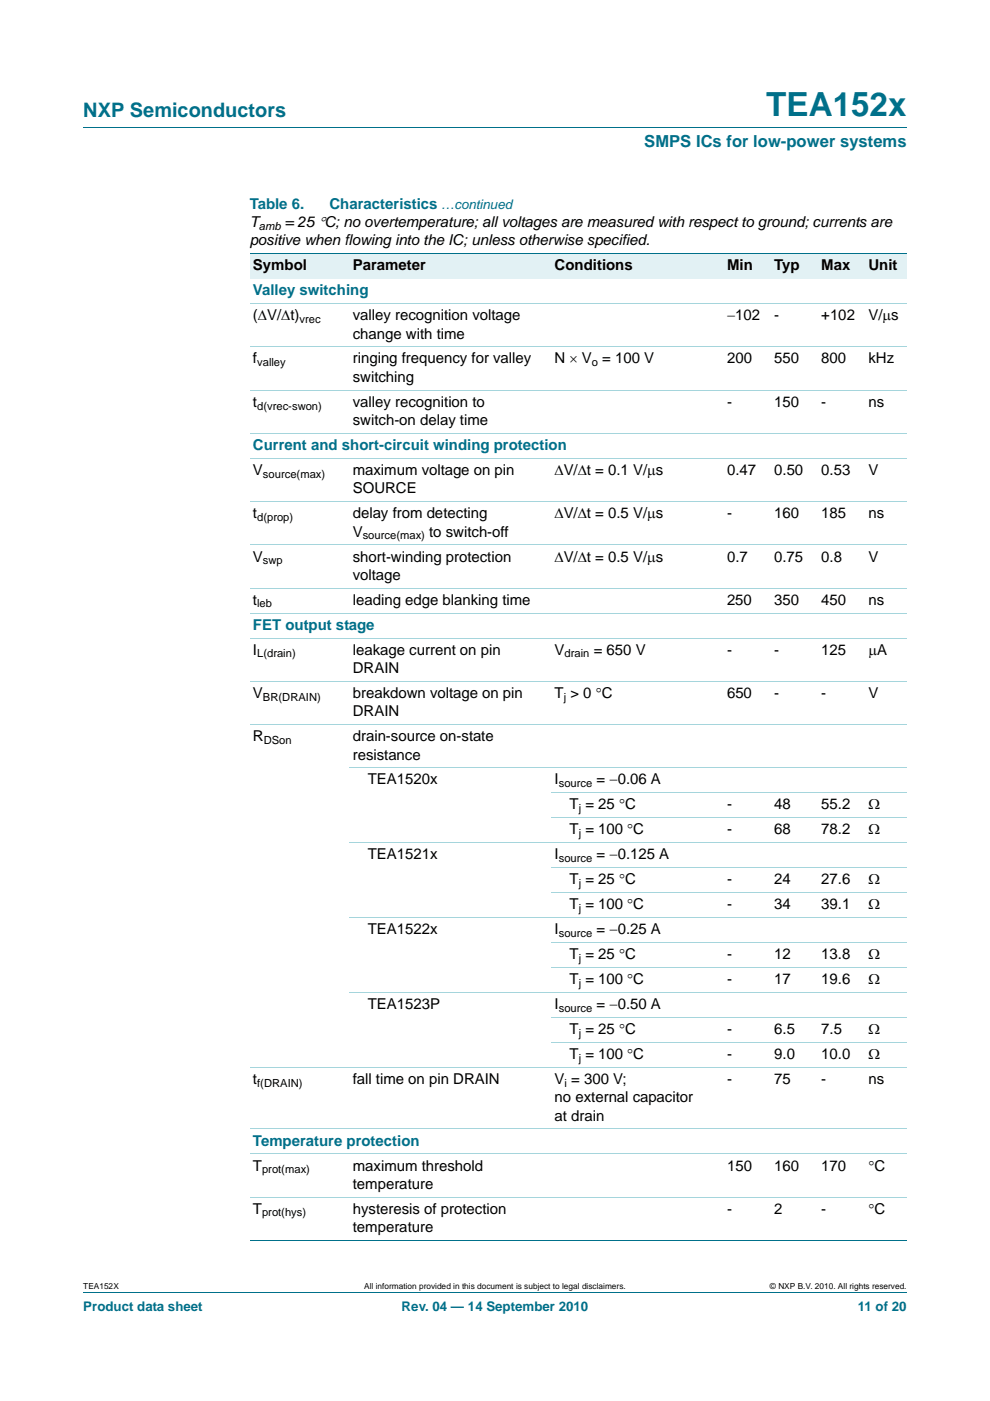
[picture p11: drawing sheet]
<svg xmlns="http://www.w3.org/2000/svg" width="210mm" height="297mm" viewBox="0 0 210 297" stroke-linecap="round" stroke-linejoin="round" font-family="sans-serif">
<defs><g id="words">
<text font-size="7" fill="#00708a" x="162.5" y="24.6">TEA152x</text>
<text font-size="4.2" fill="#00708a" x="17.7" y="24.9">NXP Semiconductors</text>
<text font-size="3.5" fill="#00708a" x="136.7" y="31.1">SMPS ICs for low-power systems</text>
<g font-size="3.2" fill="#00708a">
<text x="53" y="44.3">Table 6.</text>
<text x="69.9" y="44.3">Characteristics</text>
<text x="53.7" y="62.6">Valley switching</text>
<text x="53.7" y="95.4">Current and short-circuit winding protection</text>
<text x="53.7" y="133.5">FET output stage</text>
<text x="53.7" y="242.9">Temperature protection</text>
</g>
<g font-size="3.2">
<text x="53" y="52">positive when flowing into the IC; unless otherwise specified.</text>
<text x="53" y="48.2">T</text>
<text x="60.4" y="48.2">= 25 °C; no overtemperature; all voltages are measured with respect to ground; currents are</text>
<text x="53.7" y="57.3">Symbol</text>
<text x="74.8" y="57.3">Parameter</text>
<text x="117.6" y="57.3">Conditions</text>
<text x="154.2" y="57.3">Min</text>
<text x="164.2" y="57.3">Typ</text>
<text x="174.2" y="57.3">Max</text>
<text x="184.2" y="57.3">Unit</text>
<text x="53.7" y="67.9">(ΔV/Δt)</text>
<text x="74.8" y="67.9">valley recognition voltage</text>
<text x="74.8" y="71.8">change with time</text>
<text x="154.2" y="67.9">−102</text>
<text x="164.2" y="67.9">-</text>
<text x="174.2" y="67.9">+102</text>
<text x="184.2" y="67.9">V/μs</text>
<text x="53.7" y="77.1">f</text>
<text x="74.8" y="77.1">ringing frequency for valley</text>
<text x="117.6" y="77.1">N × V = 100 V</text>
<text x="154.2" y="77.1">200</text>
<text x="164.2" y="77.1">550</text>
<text x="174.2" y="77.1">800</text>
<text x="184.2" y="77.1">kHz</text>
<text x="74.8" y="81">switching</text>
<text x="53.7" y="86.3">t</text>
<text x="74.8" y="86.3">valley recognition to</text>
<text x="154.2" y="86.3">-</text>
<text x="164.2" y="86.3">150</text>
<text x="174.2" y="86.3">-</text>
<text x="184.2" y="86.3">ns</text>
<text x="74.8" y="90.1">switch-on delay time</text>
<text x="53.7" y="100.7">V</text>
<text x="74.8" y="100.7">maximum voltage on pin</text>
<text x="117.6" y="100.7">ΔV/Δt = 0.1 V/μs</text>
<text x="154.2" y="100.7">0.47</text>
<text x="164.2" y="100.7">0.50</text>
<text x="174.2" y="100.7">0.53</text>
<text x="184.2" y="100.7">V</text>
<text x="74.8" y="104.6">SOURCE</text>
<text x="53.7" y="109.9">t</text>
<text x="74.8" y="109.9">delay from detecting</text>
<text x="74.8" y="113.8">V</text>
<text x="91" y="113.8">to switch-off</text>
<text x="117.6" y="109.9">ΔV/Δt = 0.5 V/μs</text>
<text x="154.2" y="109.9">-</text>
<text x="164.2" y="109.9">160</text>
<text x="174.2" y="109.9">185</text>
<text x="184.2" y="109.9">ns</text>
<text x="53.7" y="119.1">V</text>
<text x="74.8" y="119.1">short-winding protection</text>
<text x="117.6" y="119.1">ΔV/Δt = 0.5 V/μs</text>
<text x="154.2" y="119.1">0.7</text>
<text x="164.2" y="119.1">0.75</text>
<text x="174.2" y="119.1">0.8</text>
<text x="184.2" y="119.1">V</text>
<text x="74.8" y="122.9">voltage</text>
<text x="53.7" y="128.2">t</text>
<text x="74.8" y="128.2">leading edge blanking time</text>
<text x="154.2" y="128.2">250</text>
<text x="164.2" y="128.2">350</text>
<text x="174.2" y="128.2">450</text>
<text x="184.2" y="128.2">ns</text>
<text x="53.7" y="138.8">I</text>
<text x="74.8" y="138.8">leakage current on pin</text>
<text x="74.8" y="142.7">DRAIN</text>
<text x="117.6" y="138.8">V</text>
<text x="125.9" y="138.8">= 650 V</text>
<text x="154.2" y="138.8">-</text>
<text x="164.2" y="138.8">-</text>
<text x="174.2" y="138.8">125</text>
<text x="184.2" y="138.8">μA</text>
<text x="53.7" y="148">V</text>
<text x="74.8" y="148">breakdown voltage on pin</text>
<text x="117.6" y="148">T &gt; 0 °C</text>
<text x="154.2" y="148">650</text>
<text x="164.2" y="148">-</text>
<text x="174.2" y="148">-</text>
<text x="184.2" y="148">V</text>
<text x="74.8" y="151.9">DRAIN</text>
<text x="53.7" y="157.2">R</text>
<text x="74.8" y="157.2">drain-source on-state</text>
<text x="74.8" y="161">resistance</text>
<text x="78" y="166.3">TEA1520x</text>
<text x="117.6" y="166.3">I</text>
<text x="126.5" y="166.3">= −0.06 A</text>
<text x="120.8" y="171.6">T = 25 °C</text>
<text x="154.2" y="171.6">-</text>
<text x="164.2" y="171.6">48</text>
<text x="174.2" y="171.6">55.2</text>
<text x="184.2" y="171.6">Ω</text>
<text x="120.8" y="176.9">T = 100 °C</text>
<text x="154.2" y="176.9">-</text>
<text x="164.2" y="176.9">68</text>
<text x="174.2" y="176.9">78.2</text>
<text x="184.2" y="176.9">Ω</text>
<text x="78" y="182.2">TEA1521x</text>
<text x="117.6" y="182.2">I</text>
<text x="126.5" y="182.2">= −0.125 A</text>
<text x="120.8" y="187.5">T = 25 °C</text>
<text x="154.2" y="187.5">-</text>
<text x="164.2" y="187.5">24</text>
<text x="174.2" y="187.5">27.6</text>
<text x="184.2" y="187.5">Ω</text>
<text x="120.8" y="192.8">T = 100 °C</text>
<text x="154.2" y="192.8">-</text>
<text x="164.2" y="192.8">34</text>
<text x="174.2" y="192.8">39.1</text>
<text x="184.2" y="192.8">Ω</text>
<text x="78" y="198.1">TEA1522x</text>
<text x="117.6" y="198.1">I</text>
<text x="120.8" y="203.4">T = 25 °C</text>
<text x="126.5" y="198.1">= −0.25 A</text>
<text x="154.2" y="203.4">-</text>
<text x="164.2" y="203.4">12</text>
<text x="174.2" y="203.4">13.8</text>
<text x="184.2" y="203.4">Ω</text>
<text x="120.8" y="208.7">T = 100 °C</text>
<text x="154.2" y="208.7">-</text>
<text x="164.2" y="208.7">17</text>
<text x="174.2" y="208.7">19.6</text>
<text x="184.2" y="208.7">Ω</text>
<text x="78" y="214">TEA1523P</text>
<text x="117.6" y="214">I</text>
<text x="126.5" y="214">= −0.50 A</text>
<text x="120.8" y="219.2">T = 25 °C</text>
<text x="154.2" y="219.2">-</text>
<text x="164.2" y="219.2">6.5</text>
<text x="174.2" y="219.2">7.5</text>
<text x="184.2" y="219.2">Ω</text>
<text x="120.8" y="224.5">T = 100 °C</text>
<text x="154.2" y="224.5">-</text>
<text x="164.2" y="224.5">9.0</text>
<text x="174.2" y="224.5">10.0</text>
<text x="184.2" y="224.5">Ω</text>
<text x="53.7" y="229.8">t</text>
<text x="74.8" y="229.8">fall time on pin DRAIN</text>
<text x="117.6" y="229.8">V = 300 V;</text>
<text x="117.6" y="233.7">no external capacitor</text>
<text x="154.2" y="229.8">-</text>
<text x="164.2" y="229.8">75</text>
<text x="174.2" y="229.8">-</text>
<text x="184.2" y="229.8">ns</text>
<text x="117.6" y="237.6">at drain</text>
<text x="53.7" y="248.2">T</text>
<text x="74.8" y="248.2">maximum threshold</text>
<text x="154.2" y="248.2">150</text>
<text x="164.2" y="248.2">160</text>
<text x="174.2" y="248.2">170</text>
<text x="184.2" y="248.2">°C</text>
<text x="53.7" y="257.3">T</text>
<text x="74.8" y="252.1">temperature</text>
<text x="74.8" y="257.3">hysteresis of protection</text>
<text x="154.2" y="257.3">-</text>
<text x="164.2" y="257.3">2</text>
<text x="174.2" y="257.3">-</text>
<text x="184.2" y="257.3">°C</text>
<text x="74.8" y="261.2">temperature</text>
</g>
<g font-size="2.8" fill="#00708a">
<text x="93.6" y="44.3">…continued</text>
<text x="17.7" y="277.9">Product data sheet</text>
<text x="85.2" y="277.9">Rev. 04 — 14 September 2010</text>
<text x="181.9" y="277.9">11 of 20</text>
</g>
<g font-size="2.4">
<text x="54.9" y="48.7">amb</text>
<text x="63.5" y="68.5">vrec</text>
<text x="54.5" y="77.6">valley</text>
<text x="125.5" y="77.6">o</text>
<text x="54.5" y="86.8">d(vrec-swon)</text>
<text x="55.8" y="101.3">source(max)</text>
<text x="54.5" y="110.4">d(prop)</text>
<text x="55.8" y="119.6">swp</text>
<text x="76.9" y="114.3">source(max)</text>
<text x="54.5" y="128.8">leb</text>
<text x="54.5" y="139.4">L(drain)</text>
<text x="119.7" y="139.4">drain</text>
<text x="55.8" y="148.5">BR(DRAIN)</text>
<text x="119.6" y="148.5">j</text>
<text x="55.9" y="157.7">DSon</text>
<text x="118.5" y="166.9">source</text>
<text x="122.7" y="172.2">j</text>
<text x="122.7" y="177.5">j</text>
<text x="118.5" y="182.8">source</text>
<text x="122.7" y="188.1">j</text>
<text x="122.7" y="193.4">j</text>
<text x="118.5" y="198.6">source</text>
<text x="122.7" y="203.9">j</text>
<text x="122.7" y="209.2">j</text>
<text x="118.5" y="214.5">source</text>
<text x="122.7" y="219.8">j</text>
<text x="122.7" y="225.1">j</text>
<text x="54.5" y="230.4">f(DRAIN)</text>
<text x="119.7" y="230.4">i</text>
<text x="55.6" y="248.8">prot(max)</text>
<text x="55.6" y="257.9">prot(hys)</text>
</g>
<g font-size="1.8">
<text x="17.7" y="273.3">TEA152X</text>
<text x="77.3" y="273.3">All information provided in this document is subject to legal disclaimers.</text>
<text x="163.3" y="273.3">© NXP B.V. 2010. All rights reserved.</text>
</g>
</g></defs>
<path d="M17.7 27h174.6M17.7 273.9h174.6" fill="none" stroke="#00708a" stroke-width=".21"/>
<g fill="#e2f1f4">
<path d="M53 53.8h21.1v5.3h-21.1z"/>
<path d="M74.1 53.8h42.8v5.3h-42.8z"/>
<path d="M116.9 53.8h33.1v5.3h-33.1z"/>
<path d="M150 53.8h13.5v5.3h-13.5z"/>
<path d="M163.5 53.8h10v5.3h-10z"/>
<path d="M173.5 53.8h10v5.3h-10z"/>
<path d="M183.5 53.8h8.8v5.3h-8.8z"/>
</g>
<path d="M53 53.8h139.3M53 263h139.3" fill="none" stroke="#00708a" stroke-width=".21"/>
<g fill="none" stroke="#a5d5dc" stroke-width=".21">
<path d="M53 64.4h139.3M53 73.6h139.3M53 82.7h139.3M53 91.9h139.3M53 97.2h139.3M53 106.4h139.3M53 115.5h139.3M53 124.7h139.3M53 130h139.3M53 135.3h139.3M53 144.5h139.3M53 153.6h139.3"/>
<path d="M74.1 162.8h118.2M74.1 178.7h118.2M116.9 168.1h75.4M116.9 173.4h75.4M74.1 194.6h118.2M116.9 184h75.4M116.9 189.3h75.4M116.9 199.9h75.4M74.1 210.4h118.2M116.9 205.1h75.4M116.9 215.7h75.4M53 226.3h139.3"/>
<path d="M53 239.4h139.3M116.9 221h75.4M53 244.6h139.3M53 253.8h139.3"/>
</g>
<use href="#words"/>
</svg>
